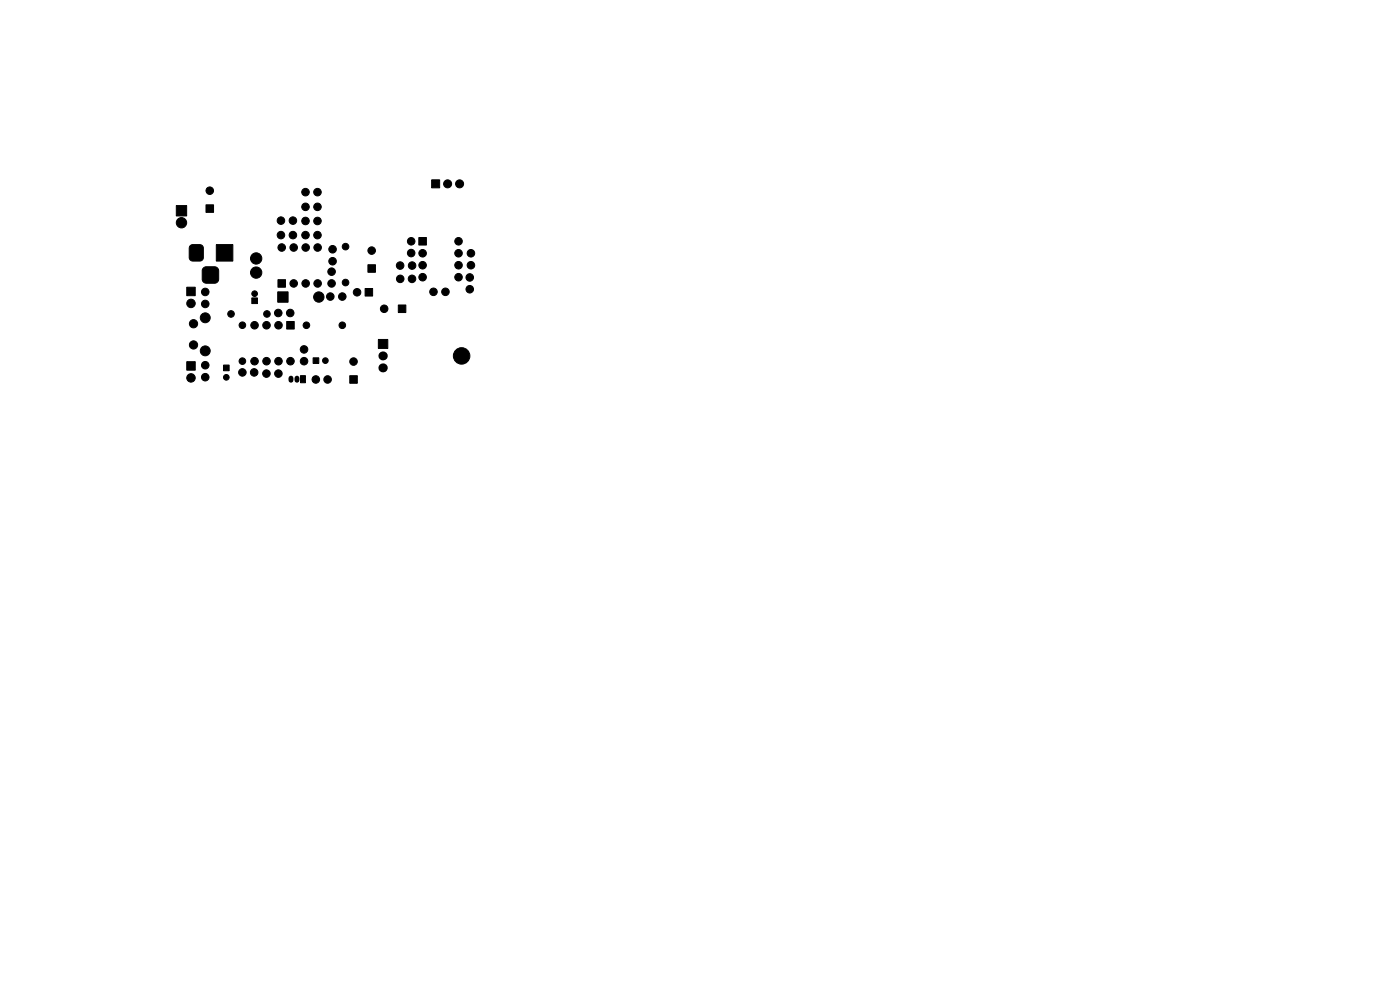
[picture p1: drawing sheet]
<svg xmlns="http://www.w3.org/2000/svg" width="297mm" height="210mm" viewBox="0 0 297 210" stroke-linecap="round" stroke-linejoin="round" font-family="sans-serif">
<g fill="#000" stroke="#000" stroke-width=".21">
<path d="M91.6 38.2h1.7v1.7h-1.7zM37.4 43.6h2.2v2.2h-2.2zM40.3 52.2l.6-.3h1.6l.5 .3 .1 .4v2l-.2 .6-.5 .2h-1.5l-.6-.3-.2-.5v-2zM43.1 56.8l.5-.2h1.9a.88 .88 0 0 1 .9 .9v1.7a.88 .88 0 0 1-.9 .9h-1.7a.88 .88 0 0 1-.9-.9v-1.9zM43.7 43.5h1.6v1.5h-1.6zM45.9 51.9h3.5v3.5h-3.5zM78 56.2h1.7v1.6h-1.7zM88.9 50.4h1.6v1.6h-1.6zM39.6 60.9h1.8v1.8h-1.8zM39.6 76.7h1.8v1.8h-1.8zM47.4 77.4h1.2v1.2h-1.2zM53.4 63.2h1.2v1.2h-1.2z"/>
<path d="M58.9 61.9h2.2v2.2h-2.2zM59 59.3h1.6v1.6h-1.6zM60.8 68.2h1.6v1.6h-1.6zM63.7 79.7h1.1v1.5h-1.1zM66.4 75.9h1.2v1.2h-1.2zM77.4 61.2h1.6v1.6h-1.6zM80.3 72h2v1.9h-2zM84.5 64.7h1.6v1.6h-1.6zM74.2 79.7h1.6v1.6h-1.6z"/>
<circle cx="95" cy="39" r=".85"/>
<circle cx="97.5" cy="39" r=".85"/>
<circle cx="38.5" cy="47.2" r="1.1"/>
<circle cx="44.5" cy="40.4" r=".8"/>
<circle cx="54.3" cy="57.8" r="1.2"/>
<circle cx="54.3" cy="54.8" r="1.2"/>
<circle cx="59.6" cy="49.9" r=".8"/>
<circle cx="59.6" cy="46.8" r=".8"/>
<circle cx="59.8" cy="52.5" r=".8"/>
<circle cx="62.1" cy="49.9" r=".8"/>
<circle cx="62.1" cy="46.8" r=".8"/>
<circle cx="62.3" cy="52.5" r=".8"/>
<circle cx="64.8" cy="40.8" r=".8"/>
<circle cx="64.8" cy="49.9" r=".8"/>
<circle cx="64.8" cy="43.9" r=".8"/>
<circle cx="64.8" cy="46.9" r=".8"/>
<circle cx="64.8" cy="52.5" r=".8"/>
<circle cx="67.3" cy="40.8" r=".8"/>
<circle cx="67.3" cy="49.9" r=".8"/>
<circle cx="67.3" cy="43.9" r=".8"/>
<circle cx="67.3" cy="46.9" r=".8"/>
<circle cx="67.4" cy="52.5" r=".8"/>
<circle cx="70.3" cy="57.6" r=".8"/>
<circle cx="70.6" cy="55.4" r=".8"/>
<circle cx="70.6" cy="52.9" r=".8"/>
<circle cx="73.3" cy="59.9" r=".7"/>
<circle cx="73.3" cy="52.3" r=".7"/>
<circle cx="78.8" cy="53.2" r=".8"/>
<circle cx="84.9" cy="56.3" r=".8"/>
<circle cx="84.9" cy="59.2" r=".8"/>
<circle cx="87.2" cy="53.7" r=".8"/>
<circle cx="87.2" cy="51.2" r=".8"/>
<circle cx="87.4" cy="59.2" r=".8"/>
<circle cx="87.4" cy="56.3" r=".8"/>
<circle cx="89.7" cy="56.3" r=".8"/>
<circle cx="89.7" cy="53.7" r=".8"/>
<circle cx="89.7" cy="58.8" r=".8"/>
<circle cx="97.3" cy="51.2" r=".8"/>
<circle cx="97.3" cy="58.8" r=".8"/>
<circle cx="97.3" cy="56.3" r=".8"/>
<circle cx="97.3" cy="53.7" r=".8"/>
<circle cx="99.7" cy="58.9" r=".8"/>
<circle cx="99.9" cy="56.3" r=".8"/>
<circle cx="99.9" cy="53.7" r=".8"/>
<circle cx="40.5" cy="64.4" r=".9"/>
<circle cx="41.1" cy="68.7" r=".87"/>
<circle cx="41.1" cy="73.2" r=".87"/>
<circle cx="43.5" cy="64.5" r=".8"/>
<circle cx="43.5" cy="61.9" r=".8"/>
<circle cx="43.5" cy="77.5" r=".8"/>
<circle cx="43.5" cy="74.4" r="1.05"/>
<circle cx="43.5" cy="67.4" r="1.05"/>
<circle cx="49" cy="66.6" r=".7"/>
<circle cx="51.4" cy="79" r=".8"/>
<circle cx="51.4" cy="76.6" r=".7"/>
<circle cx="51.4" cy="69" r=".7"/>
<circle cx="53.9" cy="79" r=".8"/>
<circle cx="54" cy="76.6" r=".8"/>
<circle cx="54" cy="69" r=".8"/>
<circle cx="54" cy="62.3" r=".6"/>
<circle cx="56.5" cy="79.2" r=".8"/>
<circle cx="56.5" cy="69" r=".8"/>
<circle cx="56.5" cy="76.6" r=".8"/>
<circle cx="56.6" cy="66.6" r=".7"/>
<circle cx="59" cy="66.4" r=".8"/>
<circle cx="59.1" cy="79.2" r=".8"/>
<circle cx="59.1" cy="76.6" r=".8"/>
<circle cx="59.1" cy="69" r=".8"/>
<circle cx="61.6" cy="66.4" r=".8"/>
<circle cx="61.6" cy="76.6" r=".8"/>
<circle cx="62.3" cy="60.1" r=".8"/>
<circle cx="64.5" cy="76.6" r=".8"/>
<circle cx="64.5" cy="74.1" r=".8"/>
<circle cx="64.8" cy="60.1" r=".8"/>
<circle cx="65" cy="69" r=".7"/>
<circle cx="67.4" cy="60.1" r=".8"/>
<circle cx="67.6" cy="63" r="1.1"/>
<circle cx="69" cy="76.5" r=".6"/>
<circle cx="70.1" cy="62.9" r=".8"/>
<circle cx="70.3" cy="60.1" r=".8"/>
<circle cx="72.6" cy="62.9" r=".8"/>
<circle cx="72.6" cy="69" r=".7"/>
<circle cx="75" cy="76.7" r=".8"/>
<circle cx="75.7" cy="62" r=".8"/>
<circle cx="81.5" cy="65.5" r=".8"/>
<circle cx="92" cy="61.9" r=".8"/>
<circle cx="94.5" cy="61.9" r=".8"/>
<circle cx="97.9" cy="75.5" r="1.75"/>
<circle cx="99.7" cy="61.4" r=".8"/>
<circle cx="40.5" cy="80.2" r=".9"/>
<circle cx="43.5" cy="80" r=".8"/>
<circle cx="48" cy="80" r=".6"/>
<circle cx="67" cy="80.5" r=".8"/>
<circle cx="69.5" cy="80.5" r=".8"/>
</g>
<path d="M81.2 75.5h.1M81.2 78h.1" fill="none" stroke="#000" stroke-width="1.9"/>
<path d="M61.7 80.2v.5M63 80.2v.5" fill="none" stroke="#000" stroke-width="1.1"/>
</svg>
